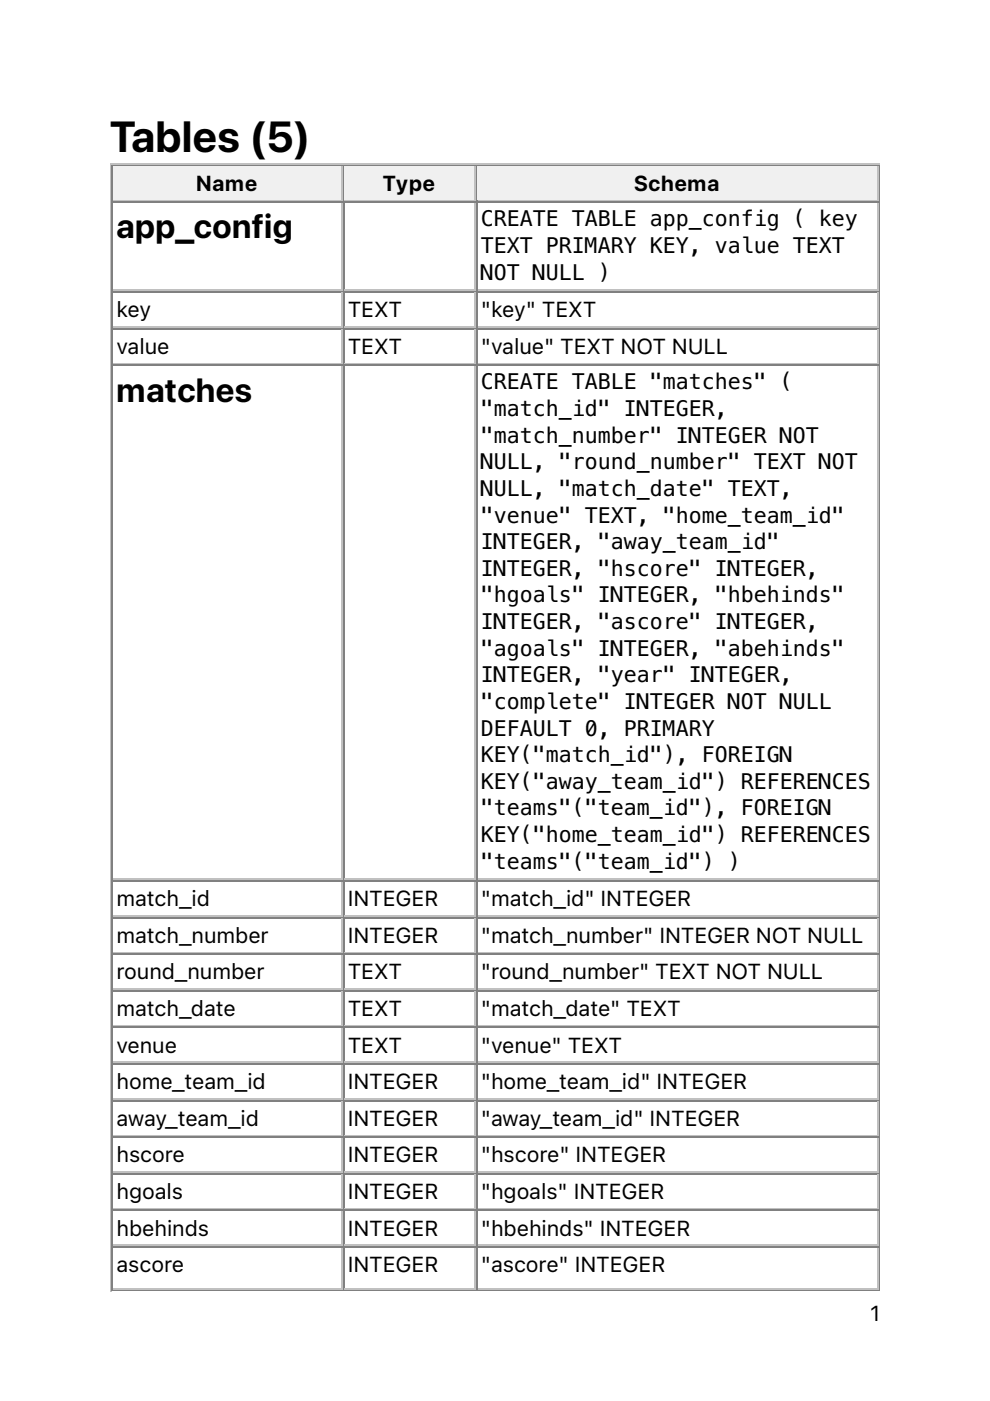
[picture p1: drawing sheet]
<svg xmlns="http://www.w3.org/2000/svg" width="210mm" height="297mm" viewBox="0 0 210 297" stroke-linecap="round" stroke-linejoin="round" font-family="sans-serif">
<defs><g id="words">
<text font-size="9.2" x="23.3" y="32.1">Tables (5)</text>
<g font-size="7.1">
<text x="24.7" y="50.6">app_config</text>
<text x="24.7" y="85.1">matches</text>
</g>
<g font-size="4.6">
<text x="41.6" y="40.4">Name</text>
<text x="81.2" y="40.4">Type</text>
<text x="134.5" y="40.4">Schema</text>
<text x="102" y="48">CREATE TABLE app_config ( key</text>
<text x="102" y="53.6">TEXT PRIMARY KEY, value TEXT</text>
<text x="102" y="59.3">NOT NULL )</text>
<text x="24.7" y="67.2">key</text>
<text x="73.7" y="67.2">TEXT</text>
<text x="102" y="67.2">&quot;key&quot; TEXT</text>
<text x="24.7" y="75">value</text>
<text x="73.7" y="75">TEXT</text>
<text x="102" y="75">&quot;value&quot; TEXT NOT NULL</text>
<text x="102" y="82.6">CREATE TABLE &quot;matches&quot; (</text>
<text x="102" y="88.2">&quot;match_id&quot; INTEGER,</text>
<text x="102" y="93.9">&quot;match_number&quot; INTEGER NOT</text>
<text x="102" y="99.5">NULL, &quot;round_number&quot; TEXT NOT</text>
<text x="102" y="105.1">NULL, &quot;match_date&quot; TEXT,</text>
<text x="102" y="110.8">&quot;venue&quot; TEXT, &quot;home_team_id&quot;</text>
<text x="102" y="116.4">INTEGER, &quot;away_team_id&quot;</text>
<text x="102" y="122.1">INTEGER, &quot;hscore&quot; INTEGER,</text>
<text x="102" y="127.7">&quot;hgoals&quot; INTEGER, &quot;hbehinds&quot;</text>
<text x="102" y="133.4">INTEGER, &quot;ascore&quot; INTEGER,</text>
<text x="102" y="139">&quot;agoals&quot; INTEGER, &quot;abehinds&quot;</text>
<text x="102" y="144.7">INTEGER, &quot;year&quot; INTEGER,</text>
<text x="102" y="150.3">&quot;complete&quot; INTEGER NOT NULL</text>
<text x="102" y="155.9">DEFAULT 0, PRIMARY</text>
<text x="102" y="161.6">KEY(&quot;match_id&quot;), FOREIGN</text>
<text x="102" y="167.2">KEY(&quot;away_team_id&quot;) REFERENCES</text>
<text x="102" y="172.9">&quot;teams&quot;(&quot;team_id&quot;), FOREIGN</text>
<text x="102" y="178.5">KEY(&quot;home_team_id&quot;) REFERENCES</text>
<text x="102" y="184.2">&quot;teams&quot;(&quot;team_id&quot;) )</text>
<text x="24.7" y="192.1">match_id</text>
<text x="73.7" y="192.1">INTEGER</text>
<text x="102" y="192.1">&quot;match_id&quot; INTEGER</text>
<text x="24.7" y="199.9">match_number</text>
<text x="73.7" y="199.9">INTEGER</text>
<text x="102" y="199.9">&quot;match_number&quot; INTEGER NOT NULL</text>
<text x="24.7" y="207.6">round_number</text>
<text x="73.7" y="207.6">TEXT</text>
<text x="102" y="207.6">&quot;round_number&quot; TEXT NOT NULL</text>
<text x="24.7" y="215.4">match_date</text>
<text x="73.7" y="215.4">TEXT</text>
<text x="102" y="215.4">&quot;match_date&quot; TEXT</text>
<text x="24.7" y="223.2">venue</text>
<text x="73.7" y="223.2">TEXT</text>
<text x="102" y="223.2">&quot;venue&quot; TEXT</text>
<text x="24.7" y="230.9">home_team_id</text>
<text x="73.7" y="230.9">INTEGER</text>
<text x="102" y="230.9">&quot;home_team_id&quot; INTEGER</text>
<text x="24.7" y="238.7">away_team_id</text>
<text x="73.7" y="238.7">INTEGER</text>
<text x="102" y="238.7">&quot;away_team_id&quot; INTEGER</text>
<text x="24.7" y="246.4">hscore</text>
<text x="73.7" y="246.4">INTEGER</text>
<text x="102" y="246.4">&quot;hscore&quot; INTEGER</text>
<text x="24.7" y="254.2">hgoals</text>
<text x="73.7" y="254.2">INTEGER</text>
<text x="102" y="254.2">&quot;hgoals&quot; INTEGER</text>
<text x="24.7" y="262">hbehinds</text>
<text x="73.7" y="262">INTEGER</text>
<text x="102" y="262">&quot;hbehinds&quot; INTEGER</text>
<text x="24.7" y="269.7">ascore</text>
<text x="73.7" y="269.7">INTEGER</text>
<text x="102" y="269.7">&quot;ascore&quot; INTEGER</text>
<text x="184.5" y="280.1">1</text>
</g>
</g></defs>
<path d="M23.5 34.6v239.2M23.6 34.7h163M72.5 35.3v7M24 42.5h48.7" fill="none" stroke="#c0c0c0" stroke-width=".35"/>
<path d="M23.8 34.9v7.8M24 35.1h48.7M186.4 34.9v238.5M23.6 273.6h163" fill="none" stroke="#808080" stroke-width=".35"/>
<g fill="#f0f0f0">
<path d="M24 35.3h48.3v7h-48.3z"/>
<path d="M41.3 36h13.7v5.6h-13.7z"/>
</g>
<path d="M72.8 34.9v7.8M73 35.1h27.9" fill="none" stroke="#808080" stroke-width=".35"/>
<path d="M100.7 35.3v7M73 42.5h27.9" fill="none" stroke="#c0c0c0" stroke-width=".35"/>
<g fill="#f0f0f0">
<path d="M73 35.3h27.5v7h-27.5z"/>
<path d="M81.1 36h11.3v5.6h-11.3z"/>
</g>
<path d="M101.1 34.9v7.8M101.2 35.1h85.1" fill="none" stroke="#808080" stroke-width=".35"/>
<path d="M186.1 35.3v7M101.2 42.5h85.1" fill="none" stroke="#c0c0c0" stroke-width=".35"/>
<g fill="#f0f0f0">
<path d="M101.2 35.3h84.7v7h-84.7z"/>
<path d="M134.4 36h18.4v5.6h-18.4z"/>
</g>
<g fill="none" stroke="#808080" stroke-width=".35">
<path d="M23.8 42.7v230.7M24 42.9h48.7M72.8 42.7v230.7M73 42.9h27.9M101.1 42.7v230.7M101.2 42.9h85.1M24 61.9h48.7M24 69.7h48.7M24 77.4h48.7M73 61.9h27.9M73 69.7h27.9M73 77.4h27.9"/>
<path d="M101.2 61.9h85.1M101.2 69.7h85.1M101.2 77.4h85.1M24 186.8h48.7M24 194.6h48.7M73 186.8h27.9M73 194.6h27.9M101.2 186.8h85.1M101.2 194.6h85.1M24 202.3h48.7M24 210.1h48.7M24 217.8h48.7"/>
<path d="M73 202.3h27.9M73 210.1h27.9M73 217.8h27.9M101.2 202.3h85.1M101.2 210.1h85.1M101.2 217.8h85.1M24 225.6h48.7M24 233.4h48.7M73 225.6h27.9M73 233.4h27.9M101.2 225.6h85.1M101.2 233.4h85.1"/>
<path d="M24 241.1h48.7M24 248.9h48.7M24 256.6h48.7M73 241.1h27.9M73 248.9h27.9M73 256.6h27.9M101.2 241.1h85.1M101.2 248.9h85.1M101.2 256.6h85.1M24 264.4h48.7M73 264.4h27.9M101.2 264.4h85.1"/>
</g>
<g fill="none" stroke="#c0c0c0" stroke-width=".35">
<path d="M72.5 43v18.4M100.7 43v18.4M186.1 43v18.4M24 61.6h48.7M24 69.3h48.7M24 77.1h48.7M72.5 62.1v7M72.5 69.8v7.1M72.5 77.6v108.7M73 61.6h27.9M73 69.3h27.9M73 77.1h27.9"/>
<path d="M100.7 62.1v7M100.7 69.8v7.1M100.7 77.6v108.7M101.2 61.6h85.1M101.2 69.3h85.1M101.2 77.1h85.1M186.1 62.1v7M186.1 69.8v7.1M186.1 77.6v108.7M24 186.4h48.7M24 194.2h48.7M72.5 187v7"/>
<path d="M72.5 194.7v7.1M73 186.4h27.9M73 194.2h27.9M100.7 187v7M100.7 194.7v7.1M101.2 186.4h85.1M101.2 194.2h85.1M186.1 187v7M186.1 194.7v7.1M24 202h48.7M24 209.7h48.7M24 217.5h48.7"/>
<path d="M72.5 202.5v7M72.5 210.3v7M72.5 218v7.1M73 202h27.9M73 209.7h27.9M73 217.5h27.9M100.7 202.5v7M100.7 210.3v7M100.7 218v7.1M101.2 202h85.1M101.2 209.7h85.1M101.2 217.5h85.1"/>
<path d="M186.1 202.5v7M186.1 210.3v7M186.1 218v7.1M24 225.2h48.7M24 233h48.7M72.5 225.8v7M72.5 233.5v7.1M73 225.2h27.9M73 233h27.9M100.7 225.8v7M100.7 233.5v7.1M101.2 225.2h85.1"/>
<path d="M101.2 233h85.1M186.1 225.8v7M186.1 233.5v7.1M24 240.8h48.7M24 248.5h48.7M24 256.3h48.7M72.5 241.3v7.1M72.5 249.1v7M72.5 256.8v7.1M73 240.8h27.9M73 248.5h27.9M73 256.3h27.9"/>
<path d="M100.7 241.3v7.1M100.7 249.1v7M100.7 256.8v7.1M101.2 240.8h85.1M101.2 248.5h85.1M101.2 256.3h85.1M186.1 241.3v7.1M186.1 249.1v7M186.1 256.8v7.1M24 264.1h48.7M24 273.2h48.7M72.5 264.6v8.4"/>
<path d="M73 264.1h27.9M73 273.2h27.9M100.7 264.6v8.4M101.2 264.1h85.1M101.2 273.2h85.1M186.1 264.6v8.4"/>
</g>
<use href="#words"/>
</svg>
